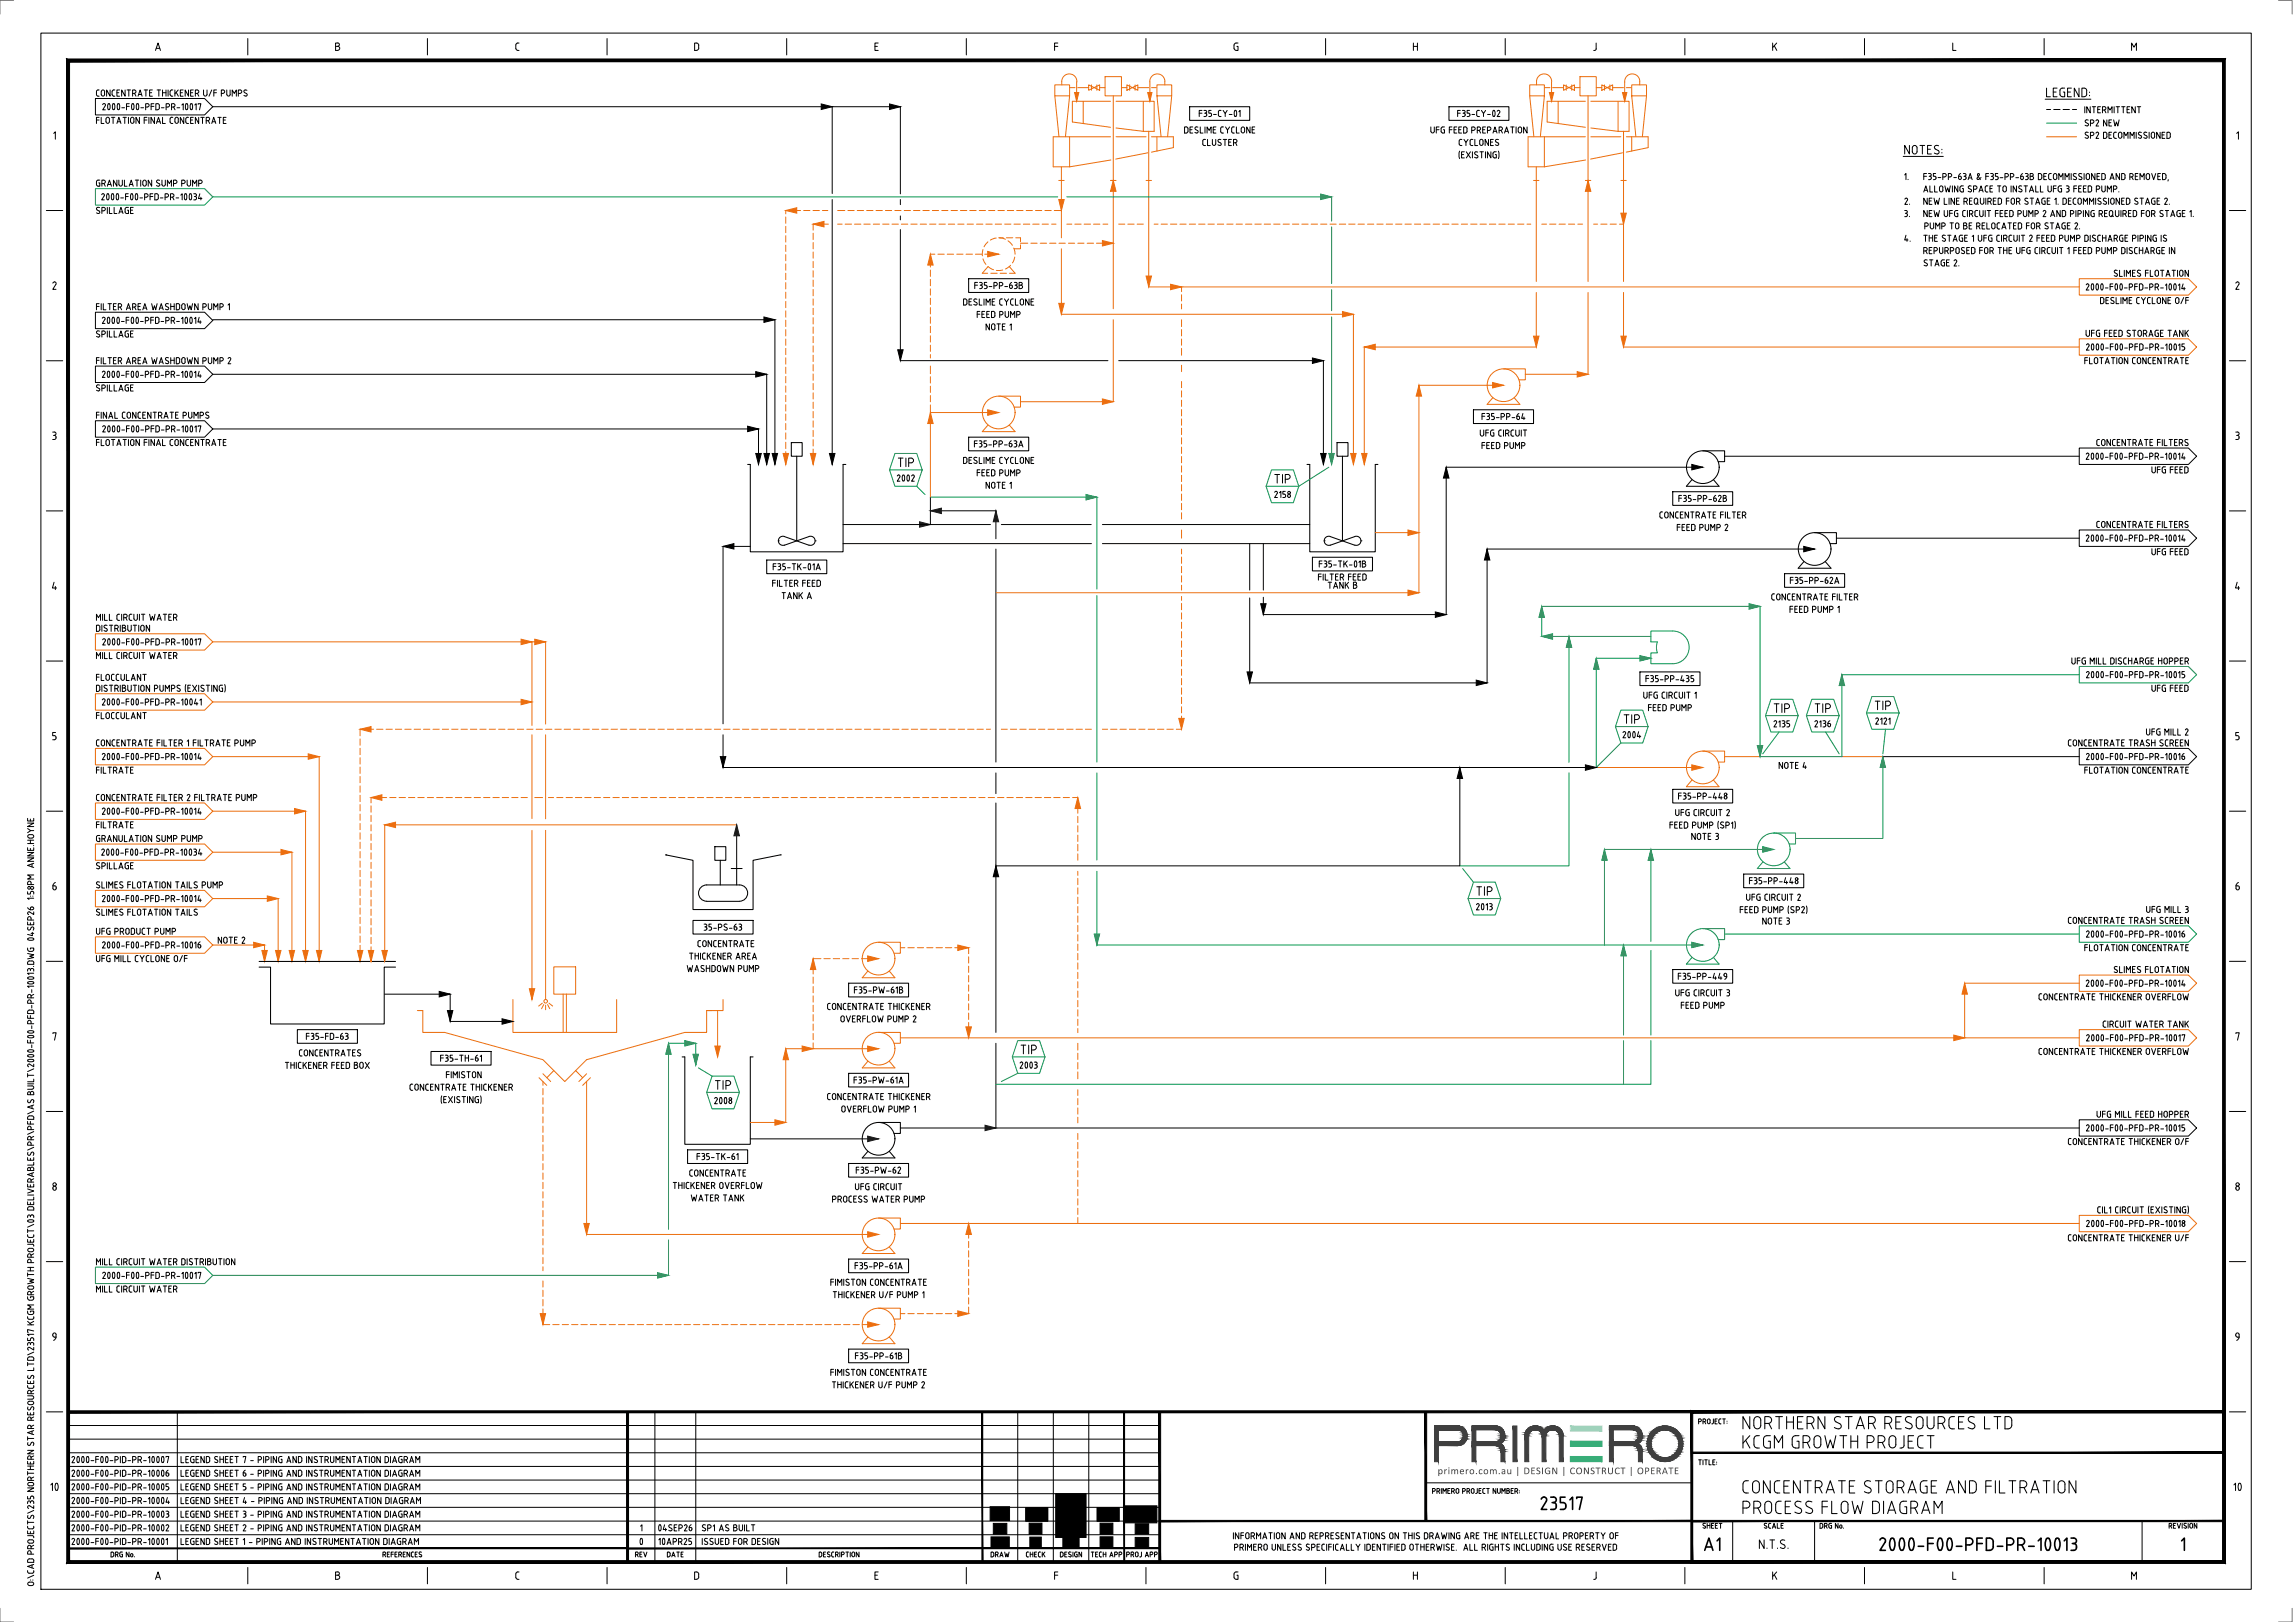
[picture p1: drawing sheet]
<svg xmlns="http://www.w3.org/2000/svg" width="841mm" height="594mm" viewBox="0 0 841 594" stroke-linecap="round" stroke-linejoin="round" font-family="sans-serif">
<defs><g id="words">
<g font-size="7">
<text x="638" y="523.6">NORTHERN STAR RESOURCES LTD</text>
<text x="638" y="530.6">KCGM GROWTH PROJECT</text>
<text x="638" y="547.1">CONCENTRATE STORAGE AND FILTRATION</text>
<text x="564" y="553.1">23517</text>
<text x="638" y="554.6">PROCESS FLOW DIAGRAM</text>
<text x="624" y="568.1">A1</text>
<text x="688.2" y="568.1">2000-F00-PFD-PR-10013</text>
<text x="798.7" y="568.1">1</text>
</g>
<g font-size="4.9">
<text x="749.5" y="35.6">LEGEND:</text>
<text x="697.4" y="56.6">NOTES:</text>
<text x="328.6" y="171.1">TIP</text>
<text x="466.6" y="177.1">TIP</text>
<text x="649.6" y="261.1">TIP</text>
<text x="664.6" y="261.1">TIP</text>
<text x="686.6" y="260.1">TIP</text>
<text x="594.7" y="265.1">TIP</text>
<text x="540.6" y="328.1">TIP</text>
<text x="373.6" y="386.1">TIP</text>
<text x="261.6" y="399.1">TIP</text>
<text x="644.2" y="567.4">N.T.S.</text>
</g>
<g font-size="4.2">
<text x="56.6" y="18.6">A</text>
<text x="122.5" y="18.6">B</text>
<text x="188.6" y="18.6">C</text>
<text x="254.1" y="18.6">D</text>
<text x="320.2" y="18.6">E</text>
<text x="386" y="18.6">F</text>
<text x="451.7" y="18.6">G</text>
<text x="517.5" y="18.6">H</text>
<text x="583.6" y="18.6">J</text>
<text x="649.1" y="18.6">K</text>
<text x="715.1" y="18.6">L</text>
<text x="780.7" y="18.6">M</text>
<text x="19.2" y="51.1">1</text>
<text x="819.2" y="51.1">1</text>
<text x="18.9" y="106.1">2</text>
<text x="818.9" y="106.1">2</text>
<text x="18.9" y="161.1">3</text>
<text x="818.9" y="161.1">3</text>
<text x="18.8" y="216.1">4</text>
<text x="818.8" y="216.1">4</text>
<text x="18.9" y="271.1">5</text>
<text x="818.9" y="271.1">5</text>
<text x="18.9" y="326.1">6</text>
<text x="818.9" y="326.1">6</text>
<text x="18.9" y="381.1">7</text>
<text x="818.9" y="381.1">7</text>
<text x="18.9" y="436.1">8</text>
<text x="818.9" y="436.1">8</text>
<text x="18.9" y="491.1">9</text>
<text x="818.9" y="491.1">9</text>
<text x="18.2" y="546.1">10</text>
<text x="818.2" y="546.1">10</text>
<text x="56.6" y="578.6">A</text>
<text x="122.5" y="578.6">B</text>
<text x="188.6" y="578.6">C</text>
<text x="254.1" y="578.6">D</text>
<text x="320.2" y="578.6">E</text>
<text x="386" y="578.6">F</text>
<text x="451.7" y="578.6">G</text>
<text x="517.5" y="578.6">H</text>
<text x="583.6" y="578.6">J</text>
<text x="649.1" y="578.6">K</text>
<text x="715.1" y="578.6">L</text>
<text x="780.7" y="578.6">M</text>
</g>
<text font-size="3.8" fill="#3f3f3f" x="526.8" y="539.9">primero.com.au | DESIGN | CONSTRUCT | OPERATE</text>
<g font-size="3.5">
<text x="35" y="35.4">CONCENTRATE THICKENER U/F PUMPS</text>
<text x="37.3" y="40.4">2000-F00-PFD-PR-10017</text>
<text x="763.6" y="41.5">INTERMITTENT</text>
<text x="35" y="45.4">FLOTATION FINAL CONCENTRATE</text>
<text x="439.1" y="42.8">F35-CY-01</text>
<text x="533.8" y="42.8">F35-CY-02</text>
<text x="763.7" y="46.3">SP2 NEW</text>
<text x="433.7" y="48.9">DESLIME CYCLONE</text>
<text x="440.4" y="53.4">CLUSTER</text>
<text x="524" y="48.9">UFG FEED PREPARATION</text>
<text x="534.1" y="53.4">CYCLONES</text>
<text x="763.7" y="50.8">SP2 DECOMMISSIONED</text>
<text x="534.2" y="58">(EXISTING)</text>
<text x="697.6" y="65.9">1.</text>
<text x="704.6" y="65.9">F35-PP-63A &amp; F35-PP-63B DECOMMISSIONED AND REMOVED,</text>
<text x="35" y="68.3">GRANULATION SUMP PUMP</text>
<text x="704.6" y="70.5">ALLOWING SPACE TO INSTALL UFG 3 FEED PUMP.</text>
<text x="36.9" y="73.3">2000-F00-PFD-PR-10034</text>
<text x="697.7" y="75">2.</text>
<text x="704.6" y="75">NEW LINE REQUIRED FOR STAGE 1. DECOMMISSIONED STAGE 2.</text>
<text x="35" y="78.3">SPILLAGE</text>
<text x="697.6" y="79.5">3.</text>
<text x="704.6" y="79.5">NEW UFG CIRCUIT FEED PUMP 2 AND PIPING REQUIRED FOR STAGE 1.</text>
<text x="697.6" y="88.5">4.</text>
<text x="703.7" y="84">PUMP TO BE RELOCATED FOR STAGE 2.</text>
<text x="704.6" y="88.5">THE STAGE 1 UFG CIRCUIT 2 FEED PUMP DISCHARGE PIPING IS</text>
<text x="704.6" y="93">REPURPOSED FOR THE UFG CIRCUIT 1 FEED PUMP DISCHARGE IN</text>
<text x="704.7" y="97.6">STAGE 2.</text>
<text x="774.4" y="101.4">SLIMES FLOTATION</text>
<text x="356.8" y="105.8">F35-PP-63B</text>
<text x="764.2" y="106.4">2000-F00-PFD-PR-10014</text>
<text x="35" y="113.6">FILTER AREA WASHDOWN PUMP 1</text>
<text x="352.7" y="111.9">DESLIME CYCLONE</text>
<text x="769.4" y="111.4">DESLIME CYCLONE O/F</text>
<text x="37.1" y="118.6">2000-F00-PFD-PR-10014</text>
<text x="357.7" y="116.4">FEED PUMP</text>
<text x="35" y="123.6">SPILLAGE</text>
<text x="361" y="121">NOTE 1</text>
<text x="764.1" y="123.3">UFG FEED STORAGE TANK</text>
<text x="764.2" y="128.4">2000-F00-PFD-PR-10015</text>
<text x="35" y="133.4">FILTER AREA WASHDOWN PUMP 2</text>
<text x="763.6" y="133.4">FLOTATION CONCENTRATE</text>
<text x="35" y="143.4">SPILLAGE</text>
<text x="37.1" y="138.4">2000-F00-PFD-PR-10014</text>
<text x="35" y="153.3">FINAL CONCENTRATE PUMPS</text>
<text x="542.7" y="153.8">F35-PP-64</text>
<text x="37.3" y="158.3">2000-F00-PFD-PR-10017</text>
<text x="542.1" y="159.9">UFG CIRCUIT</text>
<text x="35" y="163.3">FLOTATION FINAL CONCENTRATE</text>
<text x="356.7" y="163.8">F35-PP-63A</text>
<text x="542.7" y="164.4">FEED PUMP</text>
<text x="768" y="163.3">CONCENTRATE FILTERS</text>
<text x="352.7" y="169.9">DESLIME CYCLONE</text>
<text x="764.2" y="168.4">2000-F00-PFD-PR-10014</text>
<text x="788.2" y="173.4">UFG FEED</text>
<text x="328.4" y="176.4">2002</text>
<text x="357.7" y="174.4">FEED PUMP</text>
<text x="361" y="179">NOTE 1</text>
<text x="466.8" y="182.3">2158</text>
<text x="614.8" y="183.8">F35-PP-62B</text>
<text x="607.9" y="189.9">CONCENTRATE FILTER</text>
<text x="614.3" y="194.5">FEED PUMP 2</text>
<text x="768" y="193.4">CONCENTRATE FILTERS</text>
<text x="764.2" y="198.3">2000-F00-PFD-PR-10014</text>
<text x="788.2" y="203.3">UFG FEED</text>
<text x="283" y="208.8">F35-TK-01A</text>
<text x="483.1" y="207.8">F35-TK-01B</text>
<text x="282.8" y="214.9">FILTER FEED</text>
<text x="482.8" y="212.6">FILTER FEED</text>
<text x="486.3" y="215.6">TANK B</text>
<text x="655.7" y="213.8">F35-PP-62A</text>
<text x="286.2" y="219.4">TANK A</text>
<text x="648.9" y="219.9">CONCENTRATE FILTER</text>
<text x="35" y="227.3">MILL CIRCUIT WATER</text>
<text x="655.6" y="224.5">FEED PUMP 1</text>
<text x="35" y="231.4">DISTRIBUTION</text>
<text x="37.3" y="236.4">2000-F00-PFD-PR-10017</text>
<text x="35" y="241.4">MILL CIRCUIT WATER</text>
<text x="758.9" y="243.3">UFG MILL DISCHARGE HOPPER</text>
<text x="35" y="249.4">FLOCCULANT</text>
<text x="602.8" y="249.8">F35-PP-435</text>
<text x="764.2" y="248.3">2000-F00-PFD-PR-10015</text>
<text x="35" y="253.4">DISTRIBUTION PUMPS (EXISTING)</text>
<text x="602" y="255.9">UFG CIRCUIT 1</text>
<text x="788.2" y="253.4">UFG FEED</text>
<text x="35" y="263.4">FLOCCULANT</text>
<text x="37.1" y="258.4">2000-F00-PFD-PR-10041</text>
<text x="603.7" y="260.4">FEED PUMP</text>
<text x="649.7" y="266.4">2135</text>
<text x="664.7" y="266.4">2136</text>
<text x="687" y="265.4">2121</text>
<text x="786.2" y="269.4">UFG MILL 2</text>
<text x="35" y="273.4">CONCENTRATE FILTER 1 FILTRATE PUMP</text>
<text x="594.4" y="270.4">2004</text>
<text x="757.6" y="273.4">CONCENTRATE TRASH SCREEN</text>
<text x="37.1" y="278.4">2000-F00-PFD-PR-10014</text>
<text x="651.6" y="281.6">NOTE 4</text>
<text x="764.2" y="278.4">2000-F00-PFD-PR-10016</text>
<text x="35" y="283.4">FILTRATE</text>
<text x="763.6" y="283.4">FLOTATION CONCENTRATE</text>
<text x="35" y="293.4">CONCENTRATE FILTER 2 FILTRATE PUMP</text>
<text x="614.7" y="292.8">F35-PP-448</text>
<text x="37.1" y="298.4">2000-F00-PFD-PR-10014</text>
<text x="613.7" y="298.9">UFG CIRCUIT 2</text>
<text x="35" y="303.4">FILTRATE</text>
<text x="611.6" y="303.5">FEED PUMP (SP1)</text>
<text x="35" y="308.4">GRANULATION SUMP PUMP</text>
<text x="619.6" y="307.6">NOTE 3</text>
<text x="36.9" y="313.4">2000-F00-PFD-PR-10034</text>
<text x="35" y="318.4">SPILLAGE</text>
<text x="640.7" y="323.9">F35-PP-448</text>
<text x="35" y="325.4">SLIMES FLOTATION TAILS PUMP</text>
<text x="639.7" y="329.9">UFG CIRCUIT 2</text>
<text x="35" y="335.4">SLIMES FLOTATION TAILS</text>
<text x="37.1" y="330.4">2000-F00-PFD-PR-10014</text>
<text x="540.7" y="333.4">2013</text>
<text x="637.4" y="334.4">FEED PUMP (SP2)</text>
<text x="786.3" y="334.4">UFG MILL 3</text>
<text x="257.6" y="340.8">35-PS-63</text>
<text x="645.6" y="338.6">NOTE 3</text>
<text x="757.6" y="338.4">CONCENTRATE TRASH SCREEN</text>
<text x="35" y="342.4">UFG PRODUCT PUMP</text>
<text x="37.2" y="347.4">2000-F00-PFD-PR-10016</text>
<text x="79.6" y="345.6">NOTE 2</text>
<text x="255.4" y="346.9">CONCENTRATE</text>
<text x="764.2" y="343.4">2000-F00-PFD-PR-10016</text>
<text x="35" y="352.4">UFG MILL CYCLONE O/F</text>
<text x="252.3" y="351.5">THICKENER AREA</text>
<text x="763.6" y="348.4">FLOTATION CONCENTRATE</text>
<text x="251.5" y="356">WASHDOWN PUMP</text>
<text x="614.6" y="358.8">F35-PP-449</text>
<text x="774.4" y="356.4">SLIMES FLOTATION</text>
<text x="312.7" y="363.9">F35-PW-61B</text>
<text x="613.7" y="364.9">UFG CIRCUIT 3</text>
<text x="764.2" y="361.4">2000-F00-PFD-PR-10014</text>
<text x="302.9" y="369.9">CONCENTRATE THICKENER</text>
<text x="615.7" y="369.5">FEED PUMP</text>
<text x="746.8" y="366.4">CONCENTRATE THICKENER OVERFLOW</text>
<text x="307.8" y="374.5">OVERFLOW PUMP 2</text>
<text x="770.3" y="376.4">CIRCUIT WATER TANK</text>
<text x="111.9" y="380.8">F35-FD-63</text>
<text x="764.3" y="381.4">2000-F00-PFD-PR-10017</text>
<text x="109.3" y="386.9">CONCENTRATES</text>
<text x="161.1" y="388.8">F35-TH-61</text>
<text x="746.8" y="386.4">CONCENTRATE THICKENER OVERFLOW</text>
<text x="104.2" y="391.5">THICKENER FEED BOX</text>
<text x="163.2" y="394.9">FIMISTON</text>
<text x="373.5" y="391.4">2003</text>
<text x="149.9" y="399.5">CONCENTRATE THICKENER</text>
<text x="312.6" y="396.8">F35-PW-61A</text>
<text x="161.2" y="404">(EXISTING)</text>
<text x="261.5" y="404.4">2008</text>
<text x="302.9" y="402.9">CONCENTRATE THICKENER</text>
<text x="308.1" y="407.5">OVERFLOW PUMP 1</text>
<text x="768.1" y="409.4">UFG MILL FEED HOPPER</text>
<text x="757.6" y="419.4">CONCENTRATE THICKENER O/F</text>
<text x="764.2" y="414.4">2000-F00-PFD-PR-10015</text>
<text x="255.1" y="424.9">F35-TK-61</text>
<text x="252.4" y="430.9">CONCENTRATE</text>
<text x="313.4" y="429.9">F35-PW-62</text>
<text x="246.3" y="435.5">THICKENER OVERFLOW</text>
<text x="313.1" y="435.9">UFG CIRCUIT</text>
<text x="252.9" y="440">WATER TANK</text>
<text x="304.7" y="440.5">PROCESS WATER PUMP</text>
<text x="764.3" y="449.4">2000-F00-PFD-PR-10018</text>
<text x="768.3" y="444.4">CIL1 CIRCUIT (EXISTING)</text>
<text x="757.6" y="454.6">CONCENTRATE THICKENER U/F</text>
<text x="35" y="463.4">MILL CIRCUIT WATER DISTRIBUTION</text>
<text x="313" y="464.9">F35-PP-61A</text>
<text x="35" y="473.4">MILL CIRCUIT WATER</text>
<text x="37.3" y="468.4">2000-F00-PFD-PR-10017</text>
<text x="304.1" y="470.9">FIMISTON CONCENTRATE</text>
<text x="305" y="475.5">THICKENER U/F PUMP 1</text>
<text x="313.1" y="497.9">F35-PP-61B</text>
<text x="304.1" y="503.9">FIMISTON CONCENTRATE</text>
<text x="304.6" y="508.5">THICKENER U/F PUMP 2</text>
<text x="26" y="535.9">2000-F00-PID-PR-10007</text>
<text x="66" y="535.9">LEGEND SHEET 7 - PIPING AND INSTRUMENTATION DIAGRAM</text>
<text x="26" y="545.9">2000-F00-PID-PR-10005</text>
<text x="26" y="540.9">2000-F00-PID-PR-10006</text>
<text x="66" y="545.9">LEGEND SHEET 5 - PIPING AND INSTRUMENTATION DIAGRAM</text>
<text x="66" y="540.9">LEGEND SHEET 6 - PIPING AND INSTRUMENTATION DIAGRAM</text>
<text x="26" y="550.9">2000-F00-PID-PR-10004</text>
<text x="66" y="550.9">LEGEND SHEET 4 - PIPING AND INSTRUMENTATION DIAGRAM</text>
<text x="26" y="555.9">2000-F00-PID-PR-10003</text>
<text x="66" y="555.9">LEGEND SHEET 3 - PIPING AND INSTRUMENTATION DIAGRAM</text>
<text x="26" y="560.8">2000-F00-PID-PR-10002</text>
<text x="66" y="560.8">LEGEND SHEET 2 - PIPING AND INSTRUMENTATION DIAGRAM</text>
<text x="234.4" y="560.8">1</text>
<text x="240.9" y="560.8">04SEP26</text>
<text x="257" y="560.8">SP1 AS BUILT</text>
<text x="451.6" y="563.8">INFORMATION AND REPRESENTATIONS ON THIS DRAWING ARE THE INTELLECTUAL PROPERTY OF</text>
<text x="26" y="565.8">2000-F00-PID-PR-10001</text>
<text x="66" y="565.8">LEGEND SHEET 1 - PIPING AND INSTRUMENTATION DIAGRAM</text>
<text x="234.1" y="565.8">0</text>
<text x="241" y="565.8">10APR25</text>
<text x="257" y="565.8">ISSUED FOR DESIGN</text>
<text x="452" y="568">PRIMERO UNLESS SPECIFICALLY IDENTIFIED OTHERWISE. ALL RIGHTS INCLUDING USE RESERVED</text>
<text x="12.5" y="581.3" transform="rotate(-90 12.5 581.3)">O:\CAD PROJECTS\235 NORTHERN STAR RESOURCES LTD\23517 KCGM GROWTH PROJECT\03 DELIVERABLES\PR\PFD\AS BUILT\2000-F00-PFD-PR-10013.DWG 04SEP26 1:58PM ANNE.HOYNE</text>
</g>
<g font-size="2.8">
<text x="622.2" y="521.6">PROJECT:</text>
<text x="622.2" y="536.6">TITLE:</text>
<text x="524.7" y="547.1">PRIMERO PROJECT NUMBER:</text>
<text x="623.7" y="559.8">SHEET</text>
<text x="646.2" y="559.8">SCALE</text>
<text x="666.7" y="559.8">DRG No.</text>
<text x="794.6" y="559.8">REVISION</text>
<text x="40.4" y="570.3">DRG No.</text>
<text x="140" y="570.3">REFERENCES</text>
<text x="232.6" y="570.3">REV</text>
<text x="244.3" y="570.3">DATE</text>
<text x="299.9" y="570.3">DESCRIPTION</text>
<text x="362.9" y="570.3">DRAW</text>
<text x="375.8" y="570.3">CHECK</text>
<text x="388.3" y="570.3">DESIGN</text>
<text x="399.6" y="570.3">TECH APP</text>
<text x="412.6" y="570.3">PROJ APP</text>
</g>
</g></defs>
<g fill="none" stroke="#000" stroke-width=".38">
<path d="M435.9 39.1h22.1v5h-22.1zM531 39.1h22v5h-22zM355 102.1h22v5h-22zM540 150.1h22v5h-22zM274 170.1h1v32h33.9v-32h1.1M290 162.1h4v5h-4zM292 167.1v31M355 160.1h22v5h-22zM479 170.1h1v32h24v-32h1M490 162.1h4v5h-4zM492 167.1v31M620.1 175.7l-2.1 2.4h12l-2.1-2.4"/>
<path d="M624 165.1h8v4h-2.4M287.5 199.6a1.67 1.67 0 0 1-2.3-1.5 1.67 1.67 0 0 1 2.3-1.6l9 3.2M296.5 199.6a1.67 1.67 0 0 0 2.2-1.5 1.67 1.67 0 0 0-2.2-1.6l-9.1 3.2M487.5 199.6a1.67 1.67 0 0 1-2.2-1.5 1.67 1.67 0 0 1 2.2-1.6l9 3.2M496.5 199.6a1.67 1.67 0 0 0 2.2-1.5 1.67 1.67 0 0 0-2.2-1.6l-9 3.2M613 180.1h22v5h-22zM665 195.1h8v4h-2.4M281 205.1h22v5h-22zM480.9 204.1h22.1v5h-22.1zM654 210.1h22v5h-22zM661.1 205.7l-2.1 2.4h12l-2.1-2.4M601 246.1h22v5h-22z"/>
<path d="M613 289.1h22v5h-22zM244 313.1l10 2v18h22v-18l10-2M262 310.1h4v5h-4zM263.9 315.1v9M268 318.1h3.9M270 318.1v6M254 337.1h22v5h-22zM257.1 324.8l1.9-.7h12a3 3 0 0 1 3 3 3 3 0 0 1-3 3h-12a2.98 2.98 0 0 1-2.8-2 2.98 2.98 0 0 1 .9-3.3zM639 320.1h22v5h-22zM95 354.2h4.1v20.8h41.7v-20.8h4.1M95 352.1h49.9M613 355.1h22v5h-22z"/>
<path d="M109 377.1h22v5h-22zM311 360.1h22v5h-22zM157.9 385.1h22.1v5h-22.1zM250 387.1h1v32h24v-32h1M311 393.1h22v5h-22zM321.9 411.1h8v4h-2.3M252 421.1h22v5h-22zM311 426.1h22v5h-22zM318.1 421.7l-2.1 2.4h12l-2.1-2.4M311 461.2h22v4.9h-22zM311 494.1h22v5h-22z"/>
<circle cx="624" cy="171.1" r="6"/>
<circle cx="665" cy="201.1" r="6"/>
<circle cx="322" cy="417.1" r="6"/>
</g>
<g fill="#000">
<circle cx="285.2" cy="198.1" r=".19"/>
<circle cx="298.7" cy="198.1" r=".19"/>
<circle cx="485.2" cy="198.1" r=".19"/>
<circle cx="498.7" cy="198.1" r=".19"/>
<circle cx="244" cy="313.1" r=".19"/>
<circle cx="286" cy="313.1" r=".19"/>
</g>
<g fill="none" stroke="#000" stroke-width=".37">
<path d="M15 12.1h810v570h-810zM35 36.1h40l3 3-3 3h-40zM78 39.1h227M305 39.1h24.9v31.9M305 39.1v31.8M749.5 36.3h16.7M697.4 57.3h14.7M750 40.1h1.5M752.6 40.1h2.3M756 40.1h2.4M759.5 40.1h1.5M305 73.1v97"/>
<path d="M329.9 73.1v1.8M329.9 79.1v1.4M329.9 84.1v48h76.1M35 114.4h40l3 3-3 3h-40zM78 117.1h206v53M35 134.1h40l3 3-3 3h-40zM78 137.1h203v33M410 132.1h75v38M35 154.1h40l3 3-3 3h-40zM78 157.1h200v13M624 171.1h-94v54h-67v-6.3M632 167.1h130"/>
<path d="M762 164.1h40l3 3-3 3h-40zM308.9 192.1h54.1M308.9 199.1h91.1M341 182.1v10M341 187.1h24v10.2M366.9 192.1h33M404 192.1h76M404 199.1h76M458 199.1v17M463 199.1v17M673 197.1h89M762 194.1h40l3 3-3 3h-40z"/>
<path d="M275 200.1h-10v65M365 201.1v78M665 201.1h-120v49h-87v-31.1M265 269.1v12h320M690 277.1h72M762 274.1h40l3 3-3 3h-40zM365 283.1v7.6M365 294.1v84M535 281.1v36h-170M270 302.1v16M141 364.1h24v10h23M365 382.1v31"/>
<path d="M275 417.1h46.9M329.9 413.1h432.1M762 410.1h40l3 3-3 3h-40z"/>
</g>
<g fill="#000" stroke="#000" stroke-width=".37">
<path d="M300.9 38.1l4.1 1-4.1 1zM326 38.1l3.9 1-3.9 1zM280 116.1l4 1-4 1zM276.9 136.1l4.1 1-4.1 1zM329 128.1h2l-1.1 4zM480.9 131.1l4.1 1-4.1 1zM274 156.1l4 1-4 1zM276.9 166.1h2.1l-1 4zM280 166.1h2l-1 4zM283 166.1h1.9l-.9 4zM304 166.1h2l-1 4zM484 166.1h2l-1 4z"/>
<path d="M530 171.1l1 4h-2zM620 170.1l4 1-4 1zM265 200.1l3.9-1v2zM545 201.1l1 4h-2zM661 200.1l4 1-4 1zM462 221.1h2l-1 4zM526 224.1l4 1-4 1zM457 246.1h2l-1 4zM541 249.1l4 1-4 1zM263.9 277.1h2.1l-1 4zM535 281.1l1 4h-2zM581 280.1l4 1-4 1z"/>
<path d="M365 317.1l1 4h-2zM161 363.1l4 1-4 1zM164 370.1h1.9l-.9 4zM184 373.1l4 1-4 1z"/>
</g>
<g fill="none" stroke="#ec6e0e" stroke-width=".37">
<path d="M386.5 35.1l1.6 15M389.1 31.1a2.94 2.94 0 0 1 1-3.5 2.94 2.94 0 0 1 3.6 .2l.9 1.7-.1 7.6M392 35.1h-5.5v-4h5.5v4l-1.6 15M392.2 32.1h1.8M395 32.1h3.9M397 37.1v8.1M398.9 31.1v2l4.1-2v2zM400 31.1v2M402 31.1v2M403 32.1h2M405 28.1h6v7h-6zM407 37.1h-14v7.6l14 1.9"/>
<path d="M408 35.1v78M409 37.1h14v11h-4M411 32.1h2M413 31.1v2l4-2v2zM414 31.1v2M416 31.1v2M417 32.1h4M419 37.1v11M421.4 30v7.1M422 32.1h1.8M424 35.1h5.4v-4h-5.4v4l1.5 15M426.8 29.8v1.3"/>
<path d="M426.9 29.8a2.77 2.77 0 0 0-2.9-2.7 2.77 2.77 0 0 0-2.7 2.9M429.4 35.1l-1.5 15M560.6 35.1l1.5 15M566 35.1h-5.4v-4h5.4v4l-1.5 15M566.2 32.1h1.8M568.6 30v7.1M568.6 30a2.77 2.77 0 0 0-2.7-2.9 2.77 2.77 0 0 0-2.8 2.7v1.3M569 32.1h4M571 37.1v8.1M573 31.1v2l4-2v2zM574 31.1v2M576 31.1v2"/>
<path d="M577 32.1h2M579 28.1h6v7h-6zM581 37.1h-14v7.6l14 1.9M582 35.1v68M583 37.1h14v11h-4M585 32.1h2M587 31.1v2l4-2v2zM588 31.1v2M590 31.1v2M591 32.1h4M593 37.1v11M596 32.1h1.8"/>
<path d="M598 35.1h5.4v-4h-5.4v4l1.5 15M600.9 31.1a2.88 2.88 0 0 0-1.6-3.8 2.88 2.88 0 0 0-3.8 1.7l-.1 8.1M603.4 35.1l-1.5 15M392 50.1v11M407 50.1h-21v11h6M407.1 58.6l-15.1 2.5M409 46.9l10 1.2M409 50.1h11M420.6 56l-11.7 2.3M421 48.1v57h341M422 50.1h8v4l-8 1.6M424 50.1v5.2"/>
<path d="M566 50.1v11M581 50.1h-21v11h6M581.1 58.6l-15.1 2.5M583 50.1h11M583 46.9l10 1.2M594.6 56l-11.7 2.3M595 48.1v55M596 50.1h8v4l-8 1.6M598 50.1v5.2M288 79.5v2.3M289.9 77.1h-1.9v1.2M291 77.1h2.4"/>
<path d="M294.5 77.1h2.3M297.9 77.1h2.4M301.4 77.1h2M307 77.1h2.6M310.7 77.1h2.3M314.2 77.1h2.3M317.6 77.1h2.3M321 77.1h2.3M324.5 77.1h2.3M327.9 77.1h2.3M331.3 77.1h2.4M334.8 77.1h2.3"/>
<path d="M338.2 77.1h2.3M341.7 77.1h2.3M345.1 77.1h2.3M348.5 77.1h2.4M352 77.1h2.3M355.4 77.1h2.3M358.9 77.1h2.2M362.3 77.1h2.3M365.7 77.1h2.3M369.1 77.1h2.4M372.6 77.1h2.3M376 77.1h2.3"/>
<path d="M379.5 77.1h2.3M382.9 77.1h2.3M386.3 77.1h2.7M388 66.1h2M389 61.1v26M407 66.1h2M407.1 66.1h.1M420 66.1h2M562 66.1h2M563 61.1v42M581 66.1h2M581.1 66.1h.1"/>
<path d="M594 66.1h2M288 82.9v2.3M288 86.3v2.4M288 89.8v2.3M288 93.2v2.3M288 96.7v2.3M298 85.4v2.3M298 88.8v2.4M298 92.3v2.3M298 95.7v2.3M298 99.2v2.3M300.2 82.1h-2.2v2.2"/>
<path d="M301.3 82.1h2.3M307 82.1h1.6M309.7 82.1h2.3M313.1 82.1h2.4M316.6 82.1h2.3M320 82.1h2.3M323.5 82.1h2.3M326.9 82.1h2.3M330.3 82.1h2.4M333.8 82.1h2.3M337.2 82.1h2.3M340.7 82.1h2.3"/>
<path d="M341 95.5v2.3M341 98.9v2.3M342.6 93.1h-1.6v1.2M343.7 93.1h2.3M344.1 82.1h2.3M347.1 93.1h2.4M347.5 82.1h2.3M350.6 93.1h2.3M351 82.1h2.3M354 93.1h2.4M354.4 82.1h2.3M357.5 93.1h2.3"/>
<path d="M357.8 82.1h2.4M360.2 91.4l-.2 2.3M360.2 94.8l1.1 2M360.9 93.1h2.3M361.3 82.1h2.3M362 88.6l-1.4 1.8M364.1 98.8l-2-1.2-2.1 2.5h1.9M364.3 93.1h1.7M364.7 82.1h2.3M365.1 87.2l-2.2 .7M366 87.1h1.7M366.2 87.1l2.3 .5"/>
<path d="M367.5 98.9l-2.4 .1M368.2 82.1h2.3M368.8 87.1h2.3M369.4 88.2l1.6 1.6M369.9 97.6l2.1 2.5h-2M370.3 97.2l-1.8 1.3M371.5 90.9l.5 2.2M371.6 82.1h2.3M371.9 94.2l-.9 2.1M372.2 87.1h1.8v1.4M373.9 89.1h2.7M374 89.7v1.4h-2.4"/>
<path d="M375 82.1h2.4M377.8 89.1h2.3M378.5 82.1h2.3M381.2 89.1h2.3M381.9 82.1h2.3M384.6 89.1h2.4M385.4 82.1h1.6M388.1 89.1h2.3M389 91.1v24h107v55M390.9 82.1h1.9M391.5 89.1h2.3M393.9 82.1h2.3"/>
<path d="M395 89.1h2.3M397.3 82.1h2.3M398.4 89.1h2.3M400.7 82.1h2.4M401.8 89.1h2.4M404.2 82.1h1.8M405.3 89.1h2.7M410 82.1h2.2M413.3 82.1h2.3M416.7 82.1h2.3M423 82.1h1.4M425.5 82.1h2.3"/>
<path d="M428.9 82.1h2.3M432.4 82.1h2.3M435.8 82.1h2.3M439.3 82.1h2.3M442.7 82.1h2.3M446.1 82.1h2.3M449.6 82.1h2.3M453 82.1h2.3M456.4 82.1h2.4M459.9 82.1h2.3M463.3 82.1h2.3M466.8 82.1h2.3"/>
<path d="M470.2 82.1h2.3M473.6 82.1h2.4M477.1 82.1h2.3M480.5 82.1h2.3M484 82.1h2.2M487.4 82.1h2.3M490.8 82.1h2.3M494.2 82.1h2.4M497.7 82.1h2.3M501.1 82.1h2.3M504.6 82.1h2.3M508 82.1h2.3"/>
<path d="M511.4 82.1h2.4M514.9 82.1h2.3M518.3 82.1h2.3M521.8 82.1h2.2M525.2 82.1h2.3M528.6 82.1h2.3M532 82.1h2.4M535.5 82.1h2.3M538.9 82.1h2.4M542.4 82.1h2.3M545.8 82.1h2.3M549.2 82.1h2.4"/>
<path d="M552.7 82.1h2.3M556.1 82.1h2.4M559.6 82.1h1.4M565 82.1h1.8M567.9 82.1h2.3M571.3 82.1h2.3M574.8 82.1h2.2M578.2 82.1h1.8M584 82.1h1.5M586.6 82.1h2.3M590 82.1h2.3M593.5 82.1h1.5"/>
<path d="M288 100.1v2.3M288 103.5v2.3M288 107v2.3M288 110.4v2.3M288 113.8v2.4M288 117.3v2.3M298 102.6v2.3M298 106v2.3M298 109.5v2.3M298 112.9v2.3M298 116.3v2.4M298 119.8v2.3"/>
<path d="M341 102.3v2.4M341 105.8v2.3M341 109.2v2.3M341 112.7v2.3M341 116.1v2.3M341 119.5v2.3M363.1 100.1h2.3M366.5 100.1h2.4M408 117.1v30h-34.1M433 105.1v1.7M433 108v2.3M433 111.4v1.7"/>
<path d="M433 117.1v2.5M563 107.1v20h-63v43M582 107.1v30h-23M595 107.1v20h167M762 102.1h40l3 3-3 3h-40zM288 120.7v2.3M288 124.2v2.3M288 127.6v2.3M288 131v2.4M288 134.5v2.3M288 137.9v2.3M298 123.2v2.3"/>
<path d="M298 126.7v2.3M298 130.1v2.3M298 133.5v2.4M298 137v2.3M341 123v2.3M341 126.4v2.3M341 129.9v1.2M341 134.1v2.8M341 138v2.3M433 120.7v2.3M433 124.2v2.3M433 127.6v2.5"/>
<path d="M433 133.8v2.3M433 139.7v2.3M551 135.1h8v4h-2.4M762 124.1h40l3 3-3 3h-40zM288 141.4v2.3M288 144.8v2.3M288 148.2v2.4M288 151.7v2.3M288 155.1v2.3M288 158.6v2.2M298 140.4v2.3M298 143.9v2.2"/>
<path d="M298 147.3v2.3M298 150.7v2.3M298 154.1v2.4M298 157.6v2.3M341 148.3v33.8M341 141.4v2.3M341 144.9v2.3M341 151.1h25M362.1 155.7l-2.1 2.4h12l-2.1-2.4M366 145.1h8v4h-2.4M433 143.1v2.3M433 146.6v2.3"/>
<path d="M433 150v2.3M433 153.4v2.4M433 156.9v2.3M547.1 145.6l-2.1 2.5h12l-2.1-2.5M551 141.1h-31v76h-155M288 162v2.3M288 165.4v2.3M288 168.8v1.3M298 161.1v2.2M298 164.5v2.3M298 167.9v2.2M433 160.3v2.3"/>
<path d="M433 163.8v2.3M433 167.2v2.3M433 170.6v2.3M433 174.1v2.3M433 177.5v2.3M433 180.9v2.4M433 184.4v2.3M433 187.8v2.3M433 194.1v3M504 195.1h16M433 201.1v1.8M433 204v2.3"/>
<path d="M433 207.4v2.4M433 210.9v2.3M433 214.3v1.8M433 218.5v1.4M35 232.1h40l3 3-3 3h-40zM78 235.1h121.9v30.1M194.9 235.1v30.6M433 221v2.3M433 224.5v2.3M433 227.9v2.3M433 231.3v2.4M433 234.8v2.3"/>
<path d="M433 238.2v2.3M35 254.1h40l3 3-3 3h-40zM78 257.1h115M433 241.7v2.2M433 245.1v2.3M433 248.5v2.3M433 251.9v2.4M433 255.4v2.3M433 258.8v2.3M35 274.1h40l3 3-3 3h-40zM78 277.1h39v75M132 270.7v2.2"/>
<path d="M132 274.1v2.3M132 277.5v2.3M133.5 267.1h-1.5v2.4M134.6 267.1h2.3M138 267.1h2.3M141.5 267.1h2.3M144.9 267.1h2.3M148.3 267.1h2.4M151.8 267.1h2.3M155.2 267.1h2.3M158.7 267.1h2.3M162.1 267.1h2.3"/>
<path d="M165.5 267.1h2.4M169 267.1h2.3M172.4 267.1h2.3M175.9 267.1h2.2M179.3 267.1h2.3M182.7 267.1h2.3M186.1 267.1h2.4M189.6 267.1h2.3M193 267.1h2.3M194.9 269.1v30.7M196.5 267.1h2.3M199.9 267.1h2.3"/>
<path d="M199.9 269.1v30.8M203.3 267.1h2.4M206.8 267.1h2.3M210.2 267.1h2.3M213.7 267.1h2.2M217.1 267.1h2.3M220.5 267.1h2.3M223.9 267.1h2.4M227.4 267.1h2.3M230.8 267.1h2.3M234.3 267.1h2.3M237.7 267.1h2.3"/>
<path d="M241.1 267.1h2.4M244.6 267.1h2.3M248 267.1h2.3M251.5 267.1h2.3M254.9 267.1h2.3M258.3 267.1h2.3M261.8 267.1h2.3M265.2 267.1h2.3M268.6 267.1h2.4M272.1 267.1h2.3M275.5 267.1h2.3M279 267.1h2.3"/>
<path d="M282.4 267.1h2.3M285.8 267.1h2.4M289.3 267.1h2.3M292.7 267.1h2.3M296.2 267.1h2.2M299.6 267.1h2.3M303 267.1h2.4M306.5 267.1h2.3M309.9 267.1h2.3M313.4 267.1h2.2M316.8 267.1h2.3M320.2 267.1h2.3"/>
<path d="M323.6 267.1h2.4M327.1 267.1h2.3M330.5 267.1h2.3M334 267.1h2.3M337.4 267.1h2.3M340.8 267.1h2.4M344.3 267.1h2.3M347.7 267.1h2.3M351.2 267.1h2.3M354.6 267.1h2.3M358 267.1h2.3M361.5 267.1h1.5"/>
<path d="M366.9 267.1h2.2M370.3 267.1h2.3M373.7 267.1h2.3M377.1 267.1h2.4M380.6 267.1h2.3M384 267.1h2.3M387.5 267.1h2.3M390.9 267.1h2.3M394.3 267.1h2.4M397.8 267.1h2.2M404 267.1h1.9M407 267.1h2.3"/>
<path d="M410.4 267.1h2.3M413.9 267.1h2.3M417.3 267.1h2.3M420.8 267.1h2.3M424.2 267.1h2.3M427.6 267.1h2.3M433 262.3v2.3M433 265.7v1.4h-1.9M624 275.1h8v4h-2.4M632 277.1h13M675 277.1h15M35 294.1h40l3 3-3 3h-40z"/>
<path d="M78 297.1h34v55M132 280.9v2.4M132 284.4v2.3M132 287.8v2.4M132 291.3v2.3M132 294.7v2.3M132 298.2v2.3M136 295.2v2.3M136 298.6v2.3M138.3 292.1h-2.3v2M139.4 292.1h2.3M142.8 292.1h2.3"/>
<path d="M146.3 292.1h2.3M149.7 292.1h2.3M153.1 292.1h2.3M156.6 292.1h2.3M160 292.1h2.3M163.4 292.1h2.4M166.9 292.1h2.3M170.3 292.1h2.3M173.8 292.1h2.3M177.2 292.1h2.3M180.6 292.1h2.4M184.1 292.1h2.3"/>
<path d="M187.5 292.1h2.3M191 292.1h2.3M196 292.1h2.8M201 292.1h1.9M204 292.1h2.3M207.4 292.1h2.4M210.9 292.1h2.3M214.3 292.1h2.3M217.8 292.1h2.2M221.2 292.1h2.3M224.6 292.1h2.3M228 292.1h2.4"/>
<path d="M231.5 292.1h2.3M234.9 292.1h2.3M238.4 292.1h2.3M241.8 292.1h2.3M245.2 292.1h2.4M248.7 292.1h2.3M252.1 292.1h2.3M255.6 292.1h2.3M259 292.1h2.3M262.4 292.1h2.4M265.9 292.1h2.3M269.3 292.1h2.3"/>
<path d="M272.8 292.1h2.2M276.2 292.1h2.3M279.6 292.1h2.3M283 292.1h2.4M286.5 292.1h2.3M289.9 292.1h2.3M293.4 292.1h2.3M296.8 292.1h2.3M300.2 292.1h2.4M303.7 292.1h2.3M307.1 292.1h2.3M310.6 292.1h2.3"/>
<path d="M314 292.1h2.3M317.4 292.1h2.3M320.9 292.1h2.3M324.3 292.1h2.3M327.7 292.1h2.4M331.2 292.1h2.3M334.6 292.1h2.3M338.1 292.1h2.3M341.5 292.1h2.3M344.9 292.1h2.4M348.4 292.1h2.3M351.8 292.1h2.3"/>
<path d="M355.3 292.1h2.2M358.7 292.1h2.3M362.1 292.1h2.3M365.5 292.1h2.4M369 292.1h2.3M372.4 292.1h2.3M375.9 292.1h2.3M379.3 292.1h2.3M382.7 292.1h2.4M386.2 292.1h2.3M389.6 292.1h2.3M393.1 292.1h1.9v2.3"/>
<path d="M395 295.5v2.4M395 299v2.3M585 281.1h39M620.1 285.7l-2.1 2.4h12l-2.1-2.4M35 309.1h40l3 3-3 3h-40zM78 312.1h29v40M132 301.6v2.3M132 305v2.4M132 308.5v2.3M132 311.9v2.3M132 315.4v2.2M132 318.8v2.3"/>
<path d="M136 302.1v2.2M136 305.5v2.3M136 308.9v2.3M136 312.3v2.4M136 315.8v2.3M136 319.2v2.3M194.9 304.1v62M199.9 304.1v62M270 302.1h-129v50M395 302.4v2.3M395 305.9v2.3M395 309.3v2.3"/>
<path d="M395 312.7v2.4M395 319.1v1.5M78 329.1l-3 3h-40v-6h40l3 3h23.9v23M132 322.2v2.3M132 325.6v2.4M132 329.1v2.3M132 332.5v2.3M132 336v2.3M132 339.4v2.3M136 322.7v2.3M136 326.1v2.3M136 329.5v2.4"/>
<path d="M136 333v2.3M136 336.4v2.4M136 339.9v2.3M395 321.7v2.3M395 325.2v2.3M395 328.6v2.3M395 332v2.4M395 335.5v2.3M395 338.9v2.3M78 346.1l-3 3h-40v-6h40l3 3h18.9v6M132 342.8v2.4M132 346.3v2.3"/>
<path d="M132 349.7v2.4M136 343.3v2.3M136 346.8v2.3M136 350.2v1.9M202.9 354.1h8v10h-8zM298 354.4v2.4M298 357.9v2.3M300.8 351.1h-2.8v2.2M301.9 351.1h2.3M305.4 351.1h2.3M308.8 351.1h2.3M312.3 351.1h2.3"/>
<path d="M315.7 351.1h2.3M318.1 355.7l-2.1 2.4h12l-2.1-2.4M319.1 351.1h2.8M321.9 345.1h8v4h-2.3M329.9 347.1h1.7M332.7 347.1h2.3M336.2 347.1h2.3M339.6 347.1h2.3M343 347.1h2.4M346.5 347.1h2.3M349.9 347.1h2.3M353.4 347.1h1.6v2.2"/>
<path d="M355 350.4v2.3M355 353.9v2.3M355 357.3v2.3M395 342.4v2.2M395 345.8v2.3M395 349.2v2.4M395 352.7v2.3M395 356.1v2.3M395 359.6v2.2M762 357.1h40l3 3-3 3h-40zM153 370.1h1.9v8h8l36.1 10 8 8 8-8 36-10h8v-8M188 366.1v12h38v-12"/>
<path d="M198.8 367.4l-1.4 1.1M199.3 367.9l-.8 1.6M199.9 368.1v1.7M200.7 367.9l.8 1.6M201.2 367.4l1.3 1.1M206.4 364.1v14M207.6 364.1v14M259 370.1h1.9M263 370.1v17M265 366.1v4h-6M298 361.3v2.3M298 364.8v2.2"/>
<path d="M298 368.2v2.3M298 371.6v2.3M298 375v2.4M298 378.5v2.3M321.9 378.1h8v4h-2.3M355 360.7v2.4M355 364.2v2.3M355 367.6v2.3M355 371.1v2.3M355 374.5v2.3M355 377.9v2.2M395 363v2.3"/>
<path d="M395 366.4v2.3M395 369.8v2.4M395 373.3v2.3M395 376.7v1.5M762 360.1h-42v20M762 377.1h40l3 3-3 3h-40zM197.5 394.7l2.9 2.8M199 393.3l2.8 2.8M199 396.1v1.4M199 398.7v2.3M202.9 392.1l-2.5 2.6M210.9 392.1l2.6 2.6"/>
<path d="M215 393.3l-2.9 2.8M215 396.1v56h106.9M216.4 394.7l-2.9 2.8M298 381.9v2.2M318.1 388.7l-2.1 2.4h12l-2.1-2.4M321.9 384.1h-33.9v27h-13M329.9 380.1h432.1M395 382.1v2.5M395 385.8v2.2M395 389.2v2.3M395 392.6v2.5M395 399.1v2.1"/>
<path d="M199 402.1v2.3M199 405.5v2.4M199 409v2.3M199 412.4v2.4M199 415.9v2.3M199 419.3v2.3M395 402.4v2.2M395 405.8v2.3M395 409.2v2.1M395 415.1v2.2M395 418.4v2.4M199 422.8v2.2"/>
<path d="M199 426.2v2.3M199 429.6v2.3M199 433v2.4M199 436.5v2.3M199 439.9v2.3M395 421.9v2.3M395 425.3v2.3M395 428.8v2.3M395 432.2v2.3M395 435.6v2.4M395 439.1v2.3M199 443.4v2.3"/>
<path d="M199 446.8v2.3M199 450.2v2.4M199 453.7v2.3M199 457.1v2.3M318.1 456.7l-2.1 2.4h12l-2.1-2.4M321.9 446.1h8v4h-2.3M329.9 448.1h432.1M355 451.1v2.4M355 454.7v2.3M355 458.1v2.3M395 442.5v2.3M395 446v2.1"/>
<path d="M762 445.1h40l3 3-3 3h-40zM199 460.6v2.2M199 464v1.4M199 469.2v2.2M199 472.5v2.4M199 476v2.3M199 479.4v2.3M321.9 479.1h8v4h-2.3M355 461.5v2.4M355 465v2.3M355 468.4v2.3M355 471.9v2.2"/>
<path d="M355 475.3v2.3M355 478.7v2.4h-1.6M199 482.9v2.3h2.5M202.6 485.2h2.3M206 485.2h2.3M209.5 485.2h2.3M212.9 485.2h2.3M216.3 485.2h2.4M219.8 485.2h2.3M223.2 485.2h2.3M226.7 485.2h2.3M230.1 485.2h2.3"/>
<path d="M233.5 485.2h2.3M237 485.2h2.3M240.4 485.2h2.3M243.8 485.2h2.4M247.3 485.2h2.3M250.7 485.2h2.3M254.2 485.2h2.3M257.6 485.2h2.3M261 485.2h2.4M264.5 485.2h2.3M267.9 485.2h2.3M271.4 485.2h2.2"/>
<path d="M274.8 485.2h2.3M278.2 485.2h2.3M281.6 485.2h2.4M285.1 485.2h2.3M288.5 485.2h2.3M292 485.2h2.3M295.4 485.2h2.3M298.8 485.2h2.4M302.3 485.2h2.3M305.7 485.2h2.3M309.2 485.2h2.2M312.6 485.2h2.3"/>
<path d="M316 485.2h2.3M318.1 489.7l-2.1 2.4h12l-2.1-2.4M319.4 485.2h2.5M329.9 481.1h1.7M332.7 481.1h2.3M336.2 481.1h2.3M339.6 481.1h2.3M343 481.1h2.4M346.5 481.1h2.3M349.9 481.1h2.3"/>
<circle cx="366" cy="151.1" r="6"/>
<circle cx="551" cy="141.1" r="6"/>
<circle cx="624" cy="281.1" r="6"/>
<circle cx="322" cy="351.1" r="6"/>
<circle cx="200" cy="366.7" r=".66"/>
<circle cx="322" cy="384.1" r="6"/>
<circle cx="322" cy="452.1" r="6"/>
<circle cx="322" cy="485.1" r="6"/>
</g>
<g fill="#ec6e0e" stroke="#ec6e0e" stroke-width=".37">
<path d="M404 146.1l4 1-4 1z"/>
<path d="M408 66.1l1 4h-2z"/>
<path d="M404 88.1l4 1-4 1z"/>
<path d="M341 93.1l1 4h-2z"/>
<path d="M547 140.1l4 1-4 1z"/>
<path d="M492 114.1l4 1-4 1z"/>
<path d="M388 111.1h2l-1 4z"/>
<path d="M582 66.1l1 4h-2z"/>
<path d="M594.6 33.9h1.6l-.8 3.2z"/>
<path d="M567.8 33.9h1.6l-.8 3.2z"/>
<path d="M578 136.1l4 1-4 1z"/>
<path d="M562 123.1h2l-1 4z"/>
<path d="M594 78.1h2l-1 4z"/>
<path d="M420 101.1h2l-1 4z"/>
<path d="M341 151.1l1 4h-2z"/>
<path d="M620 280.1l4 1-4 1z"/>
<path d="M112.9 276.1l4.1 1-4.1 1z"/>
<path d="M116 348.1h1.9l-.9 4z"/>
<path d="M131 348.1h2l-1 4z"/>
<path d="M101 348.1h2l-1.1 4z"/>
<path d="M194 362.1h2l-1.1 4z"/>
<path d="M111 348.1h1.9l-.9 4z"/>
<path d="M107.9 296.1l4.1 1-4.1 1z"/>
<path d="M191 256.1l3.9 1-3.9 1z"/>
<path d="M318 451.1l3.9 1-3.9 1.1z"/>
<path d="M318 484.1l3.9 1.1-3.9 .9z"/>
<path d="M355 448.1l1 4h-2.1z"/>
<path d="M351 480.1l4 1-4 1z"/>
<path d="M214 448.1h1.9l-.9 4z"/>
<path d="M198 481.1h1.9l-.9 4.1z"/>
<path d="M106 348.1h1.9l-.9 4z"/>
<path d="M98 328.1l3.9 1-3.9 1z"/>
<path d="M103 311.1l4 1-4 1z"/>
<path d="M262 383.1h1.9l-.9 4z"/>
<path d="M318 383.1l3.9 1-3.9 1z"/>
<path d="M318 350.1l3.9 1-3.9 1z"/>
<path d="M298 351.1l1 4h-2z"/>
<path d="M294 383.1l4 1-4 1z"/>
<path d="M353.9 376.1h2.1l-1 4z"/>
<path d="M351 346.1l4 1-4 1z"/>
<path d="M288 384.1l1 4h-2z"/>
<path d="M284 410.1l4 1-4 1z"/>
<path d="M132 267.1l4-1v2z"/>
<path d="M429 104.1l4 1-4 1z"/>
<path d="M432 263.1h2l-1 4z"/>
<path d="M520 141.1l1 4h-2z"/>
<path d="M93 345.1l3.9 1-3.9 1z"/>
<path d="M96 348.1h2l-1.1 4z"/>
<path d="M716 379.1l4 1-4 1z"/>
<path d="M720 360.1l1 4h-2z"/>
<path d="M287 166.1h2l-1 4z"/>
<path d="M288 77.1l4-1v2z"/>
<path d="M388 73.1h2l-1 4z"/>
<path d="M495 166.1h2l-1 4z"/>
<path d="M196 234.1l3.9 1-3.9 1z"/>
<path d="M420.6 33.9h1.5l-.7 3.2z"/>
<path d="M393.8 33.9h1.6l-.9 3.2z"/>
<path d="M361.9 92.1l4.1 1-4.1 1z"/>
<path d="M361.9 150.1l4.1 1-4.1 1z"/>
<path d="M297 166.1h2l-1 4z"/>
<path d="M298 82.1l4-1v2z"/>
<path d="M594 123.1h2l-1 4z"/>
<path d="M499 166.1h2l-1 4z"/>
<path d="M500 127.1l4-1v2z"/>
<path d="M516 194.1l4 1-4 1z"/>
<path d="M516 216.1l4 1-4 1z"/>
<path d="M140 348.1h1.9l-.9 4z"/>
<path d="M135 348.1h1.9l-.9 4z"/>
<path d="M136 292.1l4-1v2z"/>
<path d="M141 302.1l3.9-1v2z"/>
<path d="M395 292.1l1 4h-2z"/>
<path d="M191 234.1l3.9 1-3.9 1z"/>
</g>
<g fill="#1a1a1a" stroke="#1a1a1a" stroke-width=".37">
<path d="M337 191.1l4 1-4 1z"/>
<path d="M318 416.1l3.9 1-3.9 1z"/>
<path d="M361 412.1l4 1-4 1z"/>
<path d="M341 187.1l4-1v2z"/>
<path d="M270 302.1l1 4h-2.1z"/>
<path d="M365 187.1l1 4h-2z"/>
</g>
<g fill="none" stroke="#00954a" stroke-width=".37">
<path d="M750 45.1h11M35 69.1h40l3 3-3 3h-40zM78 72.1h309.6M390.9 72.1h97.1v8.9M488 83.1v20.7M488 106.1v7.7M488 116.1v54M326 172.1h11.9l-1.9 6h-8l-2-6 2-6h8l1.9 6M336 178.1l3 3M487 171.1l-11 7-2-6h-8l-2 6 2 6h8l2-6h-12M341 182.1h61v33.7M402 218.1v61"/>
<path d="M575 233.1v46.1M605 233.1h-40v-11h80v55h30v-30h87M607.3 235.1h-2.3v-4h8a6 6 0 0 1 6 6 6 6 0 0 1-6 6h-8v-4h2.3M607.4 235.1l-.4 1.7 .4 2.3M605 241.1h-20v40l9-9M762 244.1h40l3 3-3 3h-40zM592 266.1h12l-2 6h-8l-2-6 2-6h8l2 6M647 262.1h12l-2 6h-8l-2-6 2-6h8l2 6M652 268.1l-6 8M662 262.1h12l-2 6h-8l-2-6 2-6h8l2 6M669 268.1l5 8M684 261.1h12l-2 6h-8l-2-6 2-6h8l2 6"/>
<path d="M690 277.1v30h-32M691 267.1l-1 9M402 283.1v31.9M575 283.1v34h-40M402 319.1v27h222M536 318.1l4 5M605 311.1v33.7M646 315.7l-2 2.4h12l-2.1-2.4M650 305.1h8v4h-2.4M650 311.1h-62v35M538 329.1h12l-2 6h-8l-2-6 2-6h8l2 6M762 339.1h40l3 3-3 3h-40z"/>
<path d="M595 346.1v33M605 348.1v31M620.1 350.7l-2.1 2.4h12l-2.1-2.4M624 340.1h8v4h-2.4M632 342.1h130M255 390.1v-8h-10v68.2M255.9 391.1l5 3M371 387.1h11.9l-1.9 6h-8l-2-6 2-6h8l1.9 6M373 393.1l-6.1 3M595 381.1v16M605 381.1v16h-240M259 400.1h12l-2.1 6h-8l-1.9-6 1.9-6h8l2.1 6"/>
<path d="M245 454.1v13h-167l-3-3h-40v6h40l3-3"/>
<circle cx="650" cy="311.1" r="6"/>
<circle cx="624" cy="346.1" r="6"/>
</g>
<g fill="#00954a" stroke="#00954a" stroke-width=".37">
<path d="M620 345.1l4 1-4 1z"/>
<path d="M588 311.1l1 4h-2z"/>
<path d="M401 342.1h2l-1 4z"/>
<path d="M254 386.1h1.9l-.9 4z"/>
<path d="M646 310.1l4 1-4 1z"/>
<path d="M398 181.1l4 1-4 1z"/>
<path d="M690 277.1l1 4h-2z"/>
<path d="M241 466.1l4 1-4 1z"/>
<path d="M251 381.1l4 1-4 1z"/>
<path d="M245 382.1l1 4h-2z"/>
<path d="M585 241.1l1 4h-2z"/>
<path d="M601 240.1l4 1-4 1z"/>
<path d="M641 221.1l4 1-4 1z"/>
<path d="M644 273.1h2l-1 4z"/>
<path d="M565 222.1l1 4h-2z"/>
<path d="M675 247.1l1 4h-2z"/>
<path d="M565 233.1l4-1v2z"/>
<path d="M575 233.1l1 4h-2z"/>
<path d="M605 311.1l1 4h-2z"/>
<path d="M595 346.1l1 4h-2z"/>
<path d="M487 166.1h1.9l-.9 4z"/>
<path d="M484 71.1l4 1-4 1z"/>
</g>
<path d="M365 187.1v1.3M365 189.2v1.4" fill="none" stroke="#1a1a1a" stroke-width=".37"/>
<path d="M750 50.1h11" fill="none" stroke="#ff7f00" stroke-width=".37"/>
<g fill="#3f3f3f" stroke="#3f3f3f" stroke-width=".37">
<path d="M568.5 522.3h1z"/>
<path d="M609.1 522.4h2.1z"/>
<path d="M608.1 535.1h4l-.9 .2z"/>
<path d="M525.7 522.3h9.2zM525.7 522.3h9.2z"/>
<path d="M525.7 522.3l9.8 .2zM525.7 522.3l9.8 .2z"/>
<path d="M525.7 522.5l10.4 .3-.6-.3zM525.7 522.5l10.4 .3h-10.4z"/>
<path d="M525.7 522.8l10.9 .4-.5-.4zM525.7 522.8l10.9 .4h-10.9z"/>
<path d="M525.7 523.2l11.3 .5-.4-.5zM525.7 523.2l11.3 .5h-11.3z"/>
<path d="M525.7 523.7h11.3zM525.7 523.7h11.3z"/>
<path d="M534.3 523.7h2.7zM534.3 523.7h2.7z"/>
<path d="M534.6 523.7l2.4 .1zM534.6 523.7l2.4 .1z"/>
<path d="M535 523.8l2.2 .2zM535 523.8l2.2 .2z"/>
<path d="M535.3 524l2 .3-.1-.3zM535.3 524l2 .3h-1.7zM535.6 524.3h1.7zM535.6 524.3h1.7z"/>
<path d="M535.6 524.3l1.8 .3-.1-.3zM535.6 524.3l1.8 .3h-1.6z"/>
<path d="M535.8 524.6l1.7 .3-.1-.3zM535.8 524.6l1.7 .3h-1.5z"/>
<path d="M536 524.9h1.5zM536 524.9h1.5z"/>
<path d="M536 524.9l1.6 .4-.1-.4zM536 524.9l1.6 .4h-1.4z"/>
<path d="M536.2 525.3l1.4 .2v-.2zM536.2 525.3l1.4 .2h-1.4z"/>
<path d="M536.2 525.5l1.4 .2zM536.2 525.5l1.4 .2z"/>
<path d="M536.2 525.7l1.4 .3v-.3zM536.2 525.7l1.4 .3h-1.4z"/>
<path d="M536.2 526l1.4 .2zM536.2 526l1.4 .2z"/>
<path d="M536.2 526.2l1.4 .3v-.3zM536.2 526.2l1.4 .3h-1.4z"/>
<path d="M536.2 526.5l1.3 .4 .1-.4zM536.2 526.5l1.3 .4h-1.5zM536 526.9h1.5zM536 526.9h1.5z"/>
<path d="M536 526.9l1.4 .3 .1-.3zM536 526.9l1.4 .3h-1.6z"/>
<path d="M535.8 527.2l1.5 .3 .1-.3zM535.8 527.2l1.5 .3h-1.7zM535.6 527.5h1.7zM535.6 527.5h1.7z"/>
<path d="M535.6 527.5l1.6 .2 .1-.2zM535.3 527.7l.3-.2 1.6 .2z"/>
<path d="M535.3 527.7l1.7 .2 .2-.2zM535 527.9l.3-.2 1.7 .2z"/>
<path d="M535 527.9h2zM534.6 528h2.4z"/>
<path d="M534.6 528h2.4zM534.3 528h2.7z"/>
<path d="M525.7 523.7l1.4 4.3v-4.3zM525.7 523.7l1.4 4.3h-1.4z"/>
<path d="M525.7 528h11.3zM525.7 528h11.3z"/>
<path d="M525.7 528l10.9 .5 .4-.5zM525.7 528l10.9 .5h-10.9z"/>
<path d="M525.7 528.5l10.4 .4 .5-.4zM525.7 528.5l10.4 .4h-10.4z"/>
<path d="M525.7 528.9l9.8 .3 .6-.3zM525.7 528.9l9.8 .3h-9.8z"/>
<path d="M525.7 529.2h9.8zM525.7 529.2l9.2 .2z"/>
<path d="M525.7 529.4h9.2zM525.7 529.4l8.6 .1z"/>
<path d="M525.7 529.5l1.4 5.9v-5.9zM525.7 529.5l1.4 5.9h-1.4z"/>
<path d="M539.4 522.3h9.4zM539.4 522.3h9.4z"/>
<path d="M539.4 522.3l10 .2-.6-.2zM539.4 522.3l10 .2h-10z"/>
<path d="M539.4 522.5l10.6 .3-.6-.3zM539.4 522.5l10.6 .3h-10.6z"/>
<path d="M539.4 522.8l11.1 .5-.5-.5zM539.4 522.8l11.1 .5h-11.1z"/>
<path d="M539.4 523.3l11.4 .4-.3-.4zM539.4 523.3l11.4 .4h-11.4z"/>
<path d="M548.1 523.7h2.7zM548.1 523.7h2.7z"/>
<path d="M548.5 523.7l2.4 .1zM548.5 523.7l2.4 .1z"/>
<path d="M548.7 523.8h2.2zM548.7 523.8h2.2z"/>
<path d="M548.8 523.8l2.2 .2zM548.8 523.8l2.2 .2z"/>
<path d="M549.1 524l2 .3-.1-.3zM549.1 524l2 .3h-1.7z"/>
<path d="M549.4 524.3l1.8 .1zM549.4 524.3l1.8 .1z"/>
<path d="M549.5 524.4l1.7 .2zM549.5 524.4l1.7 .2z"/>
<path d="M549.7 524.6l1.6 .3-.1-.3zM549.7 524.6l1.6 .3h-1.5z"/>
<path d="M549.8 524.9l1.6 .2zM549.8 524.9l1.6 .2z"/>
<path d="M549.9 525.1l1.5 .2v-.2zM549.9 525.1l1.5 .2h-1.4z"/>
<path d="M550 525.3l1.5 .4-.1-.4zM550 525.3l1.5 .4h-1.5z"/>
<path d="M550 525.7l1.5 .1zM550 525.7l1.5 .1z"/>
<path d="M550 525.8l1.4 .2 .1-.2zM550 525.8l1.4 .2h-1.4z"/>
<path d="M550 526l1.4 .4v-.4zM550 526l1.4 .4h-1.4z"/>
<path d="M550 526.4l1.4 .1zM550 526.4l1.4 .1z"/>
<path d="M550 526.5l1.3 .4 .1-.4zM550 526.5l1.3 .4h-1.5z"/>
<path d="M549.8 526.9l1.5 .2v-.2zM549.8 526.9l1.5 .2h-1.6z"/>
<path d="M549.7 527.1h1.6zM549.7 527.1l1.5 .1z"/>
<path d="M549.7 527.2l1.4 .3 .1-.3zM549.7 527.2l1.4 .3h-1.7z"/>
<path d="M549.4 527.5l1.6 .2 .1-.2zM549.1 527.7l.3-.2 1.6 .2z"/>
<path d="M549.1 527.7h1.9zM549.1 527.7h1.9z"/>
<path d="M549.1 527.7h1.9zM548.8 527.9h2.1z"/>
<path d="M548.8 527.9h2.1zM548.5 528h2.3z"/>
<path d="M548.5 528h2.3zM548.1 528h2.7z"/>
<path d="M539.4 523.7l1.5 4.3v-4.3zM539.4 523.7l1.5 4.3h-1.5z"/>
<path d="M539.4 528l11.2 .3 .2-.3zM539.4 528l11.2 .3h-11.2z"/>
<path d="M539.4 528.3l10.7 .5 .5-.5zM539.4 528.3l10.7 .5h-10.7z"/>
<path d="M539.4 528.8l11.2 .4-.5-.4zM539.4 528.8l11.2 .4h-11.2z"/>
<path d="M539.4 529.2l11.4 .3-.2-.3zM539.4 529.2l11.4 .3h-11.4z"/>
<path d="M548.1 529.5h2.7zM548.1 529.5h2.7z"/>
<path d="M548.4 529.5l2.5 .1zM548.4 529.5l2.5 .1z"/>
<path d="M548.8 529.6l2.2 .1zM548.8 529.6l2.2 .1z"/>
<path d="M549 529.7l2 .1zM549 529.7l2 .1z"/>
<path d="M549.1 529.8l2 .2-.1-.2zM549.1 529.8l2 .2z"/>
<path d="M549.4 530l1.8 .2-.1-.2zM549.4 530l1.8 .2h-1.6z"/>
<path d="M549.6 530.2l1.6 .1zM549.6 530.2l1.6 .1z"/>
<path d="M549.7 530.3l1.6 .2-.1-.2zM549.7 530.3l1.6 .2h-1.5z"/>
<path d="M549.8 530.5l1.6 .4-.1-.4zM549.8 530.5l1.6 .4h-1.5z"/>
<path d="M549.9 530.9l1.5 .1zM549.9 530.9l1.5 .1z"/>
<path d="M550 531l1.4 .3v-.3zM550 531l1.4 .3h-1.4z"/>
<path d="M550 531.3l1.5 .3-.1-.3zM550 531.3l1.5 .3h-1.5z"/>
<path d="M550 531.6l1.5 3.8v-3.8zM550 531.6l1.5 3.8h-1.5z"/>
<path d="M539.4 529.5l1.5 5.9v-5.9zM539.4 529.5l1.5 5.9h-1.5z"/>
<path d="M554.4 522.3l1.5 13.1v-13.1zM554.4 522.3l1.5 13.1h-1.5z"/>
<path d="M562.7 522.3h.4zM562.1 522.3h1z"/>
<path d="M562.1 522.3h1.2zM562 522.3h1.3z"/>
<path d="M568.5 522.3h1.1zM568.3 522.3h1.3z"/>
<path d="M562 522.3l1.7 .1zM561.6 522.4h2.1z"/>
<path d="M568.3 522.3l1.8 .1zM567.9 522.4h2.2z"/>
<path d="M567.9 522.4h2.3zM567.7 522.4h2.5z"/>
<path d="M561.6 522.4h2.3zM561.4 522.4h2.5z"/>
<path d="M561.4 522.4l2.9 .2zM561 522.6h3.3z"/>
<path d="M567.7 522.4l2.9 .2zM567.4 522.6h3.2z"/>
<path d="M567.4 522.6l3.3 .1zM567.2 522.7h3.5z"/>
<path d="M561 522.6l3.4 .1zM560.9 522.7h3.5z"/>
<path d="M567.2 522.7l4 .2-.5-.2zM566.8 522.9l.4-.2 4 .2z"/>
<path d="M560.9 522.7l3.9 .2-.4-.2zM560.5 522.9l.4-.2 3.9 .2z"/>
<path d="M566.8 522.9l4.4 .1zM566.7 523h4.5z"/>
<path d="M560.5 522.9l4.4 .1zM560.5 522.9l4.4 .1z"/>
<path d="M560.4 523l4.9 .3-.4-.3zM560 523.3l.4-.3 4.9 .3z"/>
<path d="M566.7 523l4.9 .3-.4-.3zM566.3 523.3l.4-.3 4.9 .3z"/>
<path d="M566.3 523.3h5.4zM566.2 523.3h5.5z"/>
<path d="M560 523.3h5.4zM560 523.3h5.4z"/>
<path d="M566.2 523.3l5.9 .4-.4-.4zM566.2 523.3l5.9 .4h-6.2z"/>
<path d="M559.9 523.3l5.8 .4-.3-.4zM559.9 523.3l5.8 .4h-6.1z"/>
<path d="M565.9 523.7h6.2zM565.9 523.7h6.2z"/>
<path d="M559.6 523.7h6.1zM559.6 523.7h6.1z"/>
<path d="M569.2 523.7l2.9 .1zM569.2 523.7l2.9 .1z"/>
<path d="M565.9 523.7h2.8zM565.9 523.7l2.4 .1z"/>
<path d="M562.9 523.7l2.9 .1zM562.9 523.7l2.9 .1z"/>
<path d="M559.6 523.7h2.8zM559.5 523.8h2.5z"/>
<path d="M565.8 523.8h2.5zM565.8 523.8h2.5z"/>
<path d="M563.3 523.8h2.5zM563.3 523.8h2.5z"/>
<path d="M569.6 523.8l2.6 .1zM569.6 523.8l2.6 .1z"/>
<path d="M563.3 523.8h5zM563.3 523.8l4.6 .1z"/>
<path d="M559.5 523.8h2.5zM559.5 523.8l2.1 .1h-2.2z"/>
<path d="M570.1 523.9l2.3 .2-.2-.2zM570.1 523.9l2.3 .2z"/>
<path d="M563.8 523.9l3.7 .2 .4-.2zM563.8 523.9l3.7 .2h-3.4z"/>
<path d="M559.4 523.9l1.8 .2 .4-.2zM559.4 523.9l1.8 .2h-2z"/>
<path d="M570.4 524.1h2zM570.4 524.1h2z"/>
<path d="M559.2 524.1h1.9zM559.2 524.1h2z"/>
<path d="M570.5 524.1l2 .3-.1-.3zM570.5 524.1l2 .3h-1.7z"/>
<path d="M564.1 524.1l3.1 .3 .3-.3zM564.1 524.1l3.1 .3h-2.7z"/>
<path d="M559.2 524.1l1.6 .3 .3-.3zM559.2 524.1l1.6 .3h-1.7z"/>
<path d="M559.1 524.4l1.5 .3 .2-.3zM559.1 524.4l1.5 .3h-1.6z"/>
<path d="M570.8 524.4l1.8 .3-.1-.3zM570.8 524.4l1.8 .3h-1.6z"/>
<path d="M571 524.7h1.6zM571 524.7h1.6z"/>
<path d="M564.5 524.4l2.4 .3 .3-.3zM564.5 524.4l2.4 .3h-2.2z"/>
<path d="M559 524.7h1.6zM559 524.7h1.6z"/>
<path d="M571 524.7l1.8 .4-.2-.4zM571 524.7l1.8 .4h-1.6z"/>
<path d="M564.7 524.7l2 .4 .2-.4zM564.7 524.7l2 .4h-1.8z"/>
<path d="M559 524.7l1.4 .4 .2-.4zM559 524.7l1.4 .4h-1.5z"/>
<path d="M571.2 525.1l1.6 .2v-.2zM571.2 525.1l1.6 .2h-1.5z"/>
<path d="M558.9 525.1l1.4 .2 .1-.2zM558.9 525.1l1.4 .2h-1.5z"/>
<path d="M571.3 525.3l1.5 .2v-.2zM571.3 525.3l1.5 .2h-1.4z"/>
<path d="M564.9 525.1l1.6 .4 .2-.4zM564.9 525.1l1.6 .4h-1.4z"/>
<path d="M558.8 525.3l1.4 .2 .1-.2zM558.8 525.3l1.4 .2h-1.4z"/>
<path d="M571.4 525.5l1.5 .4-.1-.4zM571.4 525.5l1.5 .4h-1.5z"/>
<path d="M565.1 525.5l1.4 .4v-.4zM565.1 525.5l1.4 .4h-1.4z"/>
<path d="M558.8 525.5l1.4 .4v-.4zM558.8 525.5l1.4 .4h-1.4z"/>
<path d="M571.4 525.9l1.5 9.5v-9.5zM571.4 525.9l1.5 9.5h-1.5z"/>
<path d="M565.1 525.9l1.4 9.5v-9.5zM565.1 525.9l1.4 9.5h-1.4z"/>
<path d="M558.8 525.9l1.4 9.5v-9.5zM558.8 525.9l1.4 9.5h-1.4z"/>
<path d="M609.1 522.4l3 .2zM608.1 522.6l1-.2 3 .2z"/>
<path d="M608.1 522.6l5 .4-1-.4zM607.1 523l1-.4 5 .4z"/>
<path d="M607.1 523l6.9 .5-.9-.5zM606.3 523.5l.8-.5 6.9 .5z"/>
<path d="M606.3 523.5l7.9 .2-.2-.2zM606.3 523.5l7.9 .2h-8.1z"/>
<path d="M610.2 523.7l4.1 .1zM610.2 523.7l4.1 .1z"/>
<path d="M606.1 523.7h4.1zM606 523.8h3.3z"/>
<path d="M611 523.8l3.6 .2-.3-.2zM611 523.8l3.6 .2h-2.7z"/>
<path d="M606 523.8l2.4 .2 .9-.2zM606 523.8l2.4 .2h-2.7z"/>
<path d="M611.9 524l2.9 .2zM611.9 524l2.9 .2z"/>
<path d="M605.7 524h2.7zM605.5 524.2h2.5z"/>
<path d="M612.3 524.2l2.6 .2-.1-.2zM612.3 524.2l2.6 .2z"/>
<path d="M605.5 524.2l2.1 .2 .4-.2zM605.5 524.2l2.1 .2h-2.3z"/>
<path d="M612.7 524.4l2.7 .5-.5-.5zM612.7 524.4l2.7 .5h-2z"/>
<path d="M605.3 524.4l1.5 .5 .8-.5zM605.3 524.4l1.5 .5h-1.9z"/>
<path d="M613.4 524.9h2zM613.4 524.9h2z"/>
<path d="M604.9 524.9h1.9zM604.8 524.9h2z"/>
<path d="M613.5 524.9l2.3 .6-.4-.6zM613.5 524.9l2.3 .6h-1.8z"/>
<path d="M604.8 524.9l1.4 .6 .6-.6zM604.8 524.9l1.4 .6h-1.7z"/>
<path d="M614 525.5l1.9 .3-.1-.3zM614 525.5l1.9 .3h-1.6z"/>
<path d="M604.5 525.5l1.5 .3 .2-.3zM604.5 525.5l1.5 .3h-1.7z"/>
<path d="M614.3 525.8l1.8 .5-.2-.5zM614.3 525.8l1.8 .5h-1.5z"/>
<path d="M604.3 525.8l1.4 .5 .3-.5zM604.3 525.8l1.4 .5h-1.6z"/>
<path d="M614.6 526.3l1.8 .5-.3-.5zM614.6 526.3l1.8 .5h-1.6z"/>
<path d="M604.1 526.3l1.4 .5 .2-.5zM604.1 526.3l1.4 .5h-1.6z"/>
<path d="M614.8 526.8l1.6 .3v-.3zM614.8 526.8l1.6 .3h-1.5z"/>
<path d="M603.9 526.8l1.4 .3 .2-.3zM603.9 526.8l1.4 .3h-1.5z"/>
<path d="M614.9 527.1l1.7 .7-.2-.7zM614.9 527.1l1.7 .7h-1.5z"/>
<path d="M603.8 527.1l1.3 .7 .2-.7zM603.8 527.1l1.3 .7h-1.4z"/>
<path d="M615.1 527.8l1.5 .1zM615.1 527.8l1.5 .1z"/>
<path d="M603.7 527.8h1.4zM603.7 527.8l1.4 .1z"/>
<path d="M615.2 527.9l1.5 .9-.1-.9zM615.2 527.9l1.5 .9h-1.5z"/>
<path d="M603.6 527.9l1.4 .9 .1-.9zM603.6 527.9l1.4 .9h-1.4z"/>
<path d="M615.2 528.8l1.4 .9 .1-.9zM615.2 528.8l1.4 .9h-1.4z"/>
<path d="M603.6 528.8l1.5 .9-.1-.9zM603.6 528.8l1.5 .9h-1.5z"/>
<path d="M615.2 529.7h1.4zM615.2 529.7l1.4 .2z"/>
<path d="M603.6 529.7l1.5 .2zM603.6 529.7l1.5 .2z"/>
<path d="M615.1 529.9l1.3 .7 .2-.7zM615.1 529.9l1.3 .7h-1.5z"/>
<path d="M603.7 529.9l1.6 .7-.2-.7zM603.7 529.9l1.6 .7h-1.5z"/>
<path d="M614.9 530.6l1.5 .2v-.2zM614.9 530.6l1.5 .2h-1.6z"/>
<path d="M603.8 530.6l1.7 .2-.2-.2zM603.8 530.6l1.7 .2h-1.6z"/>
<path d="M614.8 530.8l1.3 .6 .3-.6zM614.8 530.8l1.3 .6h-1.5z"/>
<path d="M603.9 530.8l1.8 .6-.2-.6zM603.9 530.8l1.8 .6h-1.6z"/>
<path d="M614.6 531.4l1.3 .4 .2-.4zM614.6 531.4l1.3 .4h-1.6z"/>
<path d="M604.1 531.4l1.9 .4-.3-.4zM604.1 531.4l1.9 .4h-1.7z"/>
<path d="M614.3 531.8l1.5 .3 .1-.3zM614.3 531.8l1.5 .3h-1.8z"/>
<path d="M604.3 531.8l1.9 .3-.2-.3zM604.3 531.8l1.9 .3h-1.7z"/>
<path d="M614 532.1l1.4 .6 .4-.6zM613.5 532.7l.5-.6 1.4 .6z"/>
<path d="M604.5 532.1l2.3 .6-.6-.6zM604.5 532.1l2.3 .6h-2z"/>
<path d="M613.5 532.7h1.9zM613.5 532.7h1.9z"/>
<path d="M604.8 532.7h2zM604.8 532.7h2z"/>
<path d="M613.4 532.7l1.5 .5 .5-.5zM612.7 533.2l.7-.5 1.5 .5z"/>
<path d="M604.9 532.7l2.7 .5-.8-.5zM604.9 532.7l2.7 .5h-2.3z"/>
<path d="M612.7 533.2l2.1 .3 .1-.3zM612.3 533.5l.4-.3 2.1 .3z"/>
<path d="M605.3 533.2l2.7 .3zM605.3 533.2l2.7 .3h-2.5z"/>
<path d="M612.3 533.5h2.5zM611.9 533.6h2.7z"/>
<path d="M605.5 533.5l2.9 .1zM605.5 533.5l2.9 .1z"/>
<path d="M611.9 533.6l2.4 .3 .3-.3zM611 533.9l.9-.3 2.4 .3z"/>
<path d="M605.7 533.6l3.6 .3-.9-.3zM605.7 533.6l3.6 .3h-3.3z"/>
<path d="M611 533.9h3.3zM610.2 533.9h4z"/>
<path d="M606 533.9h4.2zM606 533.9h4.2z"/>
<path d="M606.1 533.9l7.9 .2 .2-.2zM606.1 533.9l7.9 .2h-7.7z"/>
<path d="M606.3 534.1l6.8 .5 .9-.5zM606.3 534.1l6.8 .5h-6z"/>
<path d="M607.1 534.6l5 .5 1-.5zM607.1 534.6l5 .5h-4z"/>
<path d="M608.1 535.1l3.1 .2zM609.1 535.3h2.1z"/>
<path d="M589.8 522.3h9.3zM589.8 522.3h9.3z"/>
<path d="M589.8 522.3l9.9 .2-.6-.2zM589.8 522.3l9.9 .2h-9.9z"/>
<path d="M589.8 522.5l10.5 .3-.6-.3zM589.8 522.5l10.5 .3h-10.5z"/>
<path d="M589.8 522.8l11 .5-.5-.5zM589.8 522.8l11 .5h-11z"/>
<path d="M589.8 523.3l11.4 .4-.4-.4zM589.8 523.3l11.4 .4h-11.4z"/>
<path d="M598.5 523.7h2.7zM598.5 523.7h2.7z"/>
<path d="M598.8 523.7l2.5 .1zM598.8 523.7l2.5 .1z"/>
<path d="M599.1 523.8h2.2zM599.1 523.8h2.2z"/>
<path d="M599.2 523.8l2.1 .2zM599.2 523.8l2.1 .2z"/>
<path d="M599.5 524l2 .3-.2-.3zM599.5 524l2 .3h-1.7z"/>
<path d="M599.8 524.3l1.8 .1zM599.8 524.3l1.8 .1z"/>
<path d="M599.9 524.4l1.7 .2zM599.9 524.4l1.7 .2z"/>
<path d="M600 524.6l1.7 .3-.1-.3zM600 524.6l1.7 .3h-1.5z"/>
<path d="M600.2 524.9l1.6 .2zM600.2 524.9l1.6 .2z"/>
<path d="M600.3 525.1l1.5 .2v-.2zM600.3 525.1l1.5 .2h-1.5z"/>
<path d="M600.3 525.3l1.6 .4-.1-.4zM600.3 525.3l1.6 .4h-1.5z"/>
<path d="M600.4 525.7l1.5 .1zM600.4 525.7l1.5 .1z"/>
<path d="M600.4 525.8l1.5 .2v-.2zM600.4 525.8l1.5 .2h-1.5z"/>
<path d="M600.4 526l1.4 .4 .1-.4zM600.4 526l1.4 .4h-1.4z"/>
<path d="M600.4 526.4l1.4 .1zM600.4 526.4l1.4 .1z"/>
<path d="M600.3 526.5l1.4 .4 .1-.4zM600.3 526.5l1.4 .4h-1.5z"/>
<path d="M600.2 526.9l1.4 .2 .1-.2zM600.2 526.9l1.4 .2h-1.5z"/>
<path d="M600.1 527.1h1.5zM600.1 527.1l1.5 .1z"/>
<path d="M600 527.2l1.5 .3 .1-.3zM600 527.2l1.5 .3h-1.7z"/>
<path d="M599.8 527.5l1.6 .2 .1-.2zM599.5 527.7l.3-.2 1.6 .2z"/>
<path d="M599.5 527.7h1.9zM599.5 527.7h1.9z"/>
<path d="M599.5 527.7h1.9zM599.2 527.9h2.1z"/>
<path d="M599.2 527.9h2.1zM598.8 528h2.4z"/>
<path d="M598.8 528h2.4zM598.5 528h2.7z"/>
<path d="M589.8 523.7l1.4 4.3v-4.3zM589.8 523.7l1.4 4.3h-1.4z"/>
<path d="M589.8 528l11.2 .3 .2-.3zM589.8 528l11.2 .3h-11.2z"/>
<path d="M589.8 528.3l10.7 .5 .5-.5zM589.8 528.3l10.7 .5h-10.7z"/>
<path d="M589.8 528.8l11.2 .4-.5-.4zM589.8 528.8l11.2 .4h-11.2z"/>
<path d="M589.8 529.2l11.4 .3-.2-.3zM589.8 529.2l11.4 .3h-11.4z"/>
<path d="M598.5 529.5h2.7zM598.5 529.5h2.7z"/>
<path d="M598.8 529.5l2.5 .1zM598.8 529.5l2.5 .1z"/>
<path d="M599.1 529.6l2.2 .1zM599.1 529.6l2.2 .1z"/>
<path d="M599.4 529.7l1.9 .1zM599.4 529.7l1.9 .1z"/>
<path d="M599.4 529.8l2.1 .2-.2-.2zM599.4 529.8l2.1 .2z"/>
<path d="M599.7 530l1.9 .2-.1-.2zM599.7 530l1.9 .2h-1.6z"/>
<path d="M600 530.2l1.6 .1zM600 530.2l1.6 .1z"/>
<path d="M600 530.3l1.7 .2-.1-.2zM600 530.3l1.7 .2h-1.5z"/>
<path d="M600.2 530.5l1.6 .4-.1-.4zM600.2 530.5l1.6 .4h-1.5z"/>
<path d="M600.3 530.9l1.5 .1zM600.3 530.9l1.5 .1z"/>
<path d="M600.3 531l1.5 .3v-.3zM600.3 531l1.5 .3h-1.4z"/>
<path d="M600.4 531.3l1.5 .3-.1-.3zM600.4 531.3l1.5 .3h-1.5z"/>
<path d="M600.4 531.6l1.5 3.8v-3.8zM600.4 531.6l1.5 3.8h-1.5z"/>
<path d="M589.8 529.5l1.4 5.9v-5.9zM589.8 529.5l1.4 5.9h-1.4z"/>
</g>
<path d="M575.5 533.5l11.6 1.9v-1.9zM575.5 533.5l11.6 1.9h-11.6z" fill="#007bc2" stroke="#007bc2" stroke-width=".37"/>
<path d="M575.5 522.3l11.6 1.9v-1.9zM575.5 522.3l11.6 1.9h-11.6z" fill="#9ad3f4" stroke="#9ad3f4" stroke-width=".37"/>
<path d="M575.5 527.9l11.6 1.9v-1.9zM575.5 527.9l11.6 1.9h-11.6z" fill="#00a8e6" stroke="#00a8e6" stroke-width=".37"/>
<g fill="none" stroke="#3f3f3f" stroke-width=".37">
<circle cx="610.2" cy="528.8" r="6.5"/>
<circle cx="610.2" cy="528.8" r="5.1"/>
</g>
<g fill="#3f3f3f">
<path d="M611.4 537.6h1.8l-.7 .2-.1 2.1h-.2v-2.1h-.7z"/>
<path d="M613.8 537.6h1.3v.2h-1v.7l.8 .1v.2h-.8v.9h1v.2l-1.4-.1z"/>
<path d="M607.1 537.6l.7-.1 .7 .3v.6l-.4 .3 .6 1.2h-.3l-.6-1h-.4v1h-.3zM607.4 537.8v.8l.8-.1-.1-.6z"/>
<path d="M609.9 537.6h.4l.8 2.3h-.3l-.2-.6h-1l-.2 .6h-.3zM610.1 537.9l-.4 1.1h.8z"/>
</g>
<g fill="#000" stroke="#000" stroke-width=".37">
<path d="M362.8 551.9h7.2v5h-7.2zM376 552.2h7.9v4.9h-7.9zM402.1 552.2h8v4.9h-8zM411.7 551.5h12.3v6.3h-12.3zM363.2 562.9h6.7v4h-6.7zM364 558h5v3.9h-5zM377.1 557.9h4.7v4.1h-4.7zM377.4 563h4.2v3.9h-4.2zM386.9 547.1h11.1v16h-11.1zM389.5 563h5.9v3.9h-5.9zM389.5 558h5.9v3.9h-5.9zM403.1 562.9h4.7v4.1h-4.7z"/>
<path d="M403.1 557.9h4.7v4.1h-4.7zM416 563.1h4.9v3.8h-4.9zM416 558.1h4.9v3.8h-4.9z"/>
<path d="M25 516.7v.8l790-.8zM25 517.5l790-.8v.8z"/>
<path d="M229.6 517.1l.7 55v-55zM229.6 517.1l.7 55h-.7z"/>
<path d="M359.8 517.1l.3 55v-55zM359.8 517.1l.3 55h-.3z"/>
<path d="M411.8 517.1l.3 55v-55zM411.8 517.1l.3 55h-.3z"/>
<path d="M424.6 517.1l.7 55v-55zM424.6 517.1l.7 55h-.7z"/>
<path d="M522.1 517.1l.7 40v-40zM522.1 517.1l.7 40h-.7z"/>
<path d="M619.6 516.7l.7 .8 195-.8zM620.3 517.5l195-.8-.7 .8zM815.3 516.7l-.7 .8 .7 54.9zM814.6 517.5l.7 54.9-.7-.6zM619.6 572.4h195.7l-.7-.6zM619.6 572.4l.7-.6h194.3zM619.6 516.7v55.7l.7-.6zM619.6 516.7l.7 .8v54.3z"/>
<path d="M620 531.8v.6l195-.6zM620 532.4l195-.6v.6z"/>
<path d="M425 556.9v.4l195-.4zM425 557.3l195-.4v.4z"/>
<path d="M620 556.9v.4l195-.4zM620 557.3l195-.4v.4z"/>
<path d="M25 566.9v.3l205-.3zM25 567.2l205-.3v.3z"/>
<path d="M25.5 571.6l-1 1 790-1zM24.5 572.6l790-1 1 1zM814.5 22.6v549l1 1zM815.5 21.6v551l-1-550zM25.5 22.6h789l1-1zM24.5 21.6h791l-790 1zM24.5 21.6l1 550v-549zM24.5 21.6l1 550-1 1z"/>
<path d="M230 567.2h195v-.3zM230 566.9h195l-195 .3z"/>
</g>
<g fill="none" stroke="#000" stroke-width=".37">
<path d="M90.8 14.1v6M156.6 14.1v6M222.5 14.1v6M288.3 14.1v6M354.1 14.1v6M419.9 14.1v6M485.8 14.1v6M551.6 14.1v6M617.4 14.1v6M683.3 14.1v6M749.1 14.1v6M17 77.1h6"/>
<path d="M817 77.1h6M17 132.1h6M817 132.1h6M17 187.1h6M817 187.1h6M17 242.1h6M817 242.1h6M17 297.1h6M817 297.1h6M17 352.1h6M817 352.1h6M17 407.1h6"/>
<path d="M817 407.1h6M17 462.1h6M817 462.1h6M17 517.1h6M65 517.1v55M240 517.1v55M255 517.1v55M373 517.1v55M386 517.1v55M399 517.1v55M817 517.1h6M25 522.1h400"/>
<path d="M25 527.1h400M25 532.1h400M25 537.1h400M25 542.1h400M25 547.1h400M25 552.1h400M25 557.1h400M522.5 543.1h97.5M635 557.1v15M665 557.1v15M785 557.1v15M25 562.1h400"/>
<path d="M90.8 574.1v6M156.6 574.1v6M222.5 574.1v6M288.3 574.1v6M354.1 574.1v6M419.9 574.1v6M485.8 574.1v6M551.6 574.1v6M617.4 574.1v6M683.3 574.1v6M749.1 574.1v6"/>
</g>
<path d="M5 .1h-5v5M835 .1h5v5M0 589.1v5h5M840 589.1v5h-5" fill="none" stroke="#767676" stroke-width=".37"/>
<use href="#words"/>
</svg>
